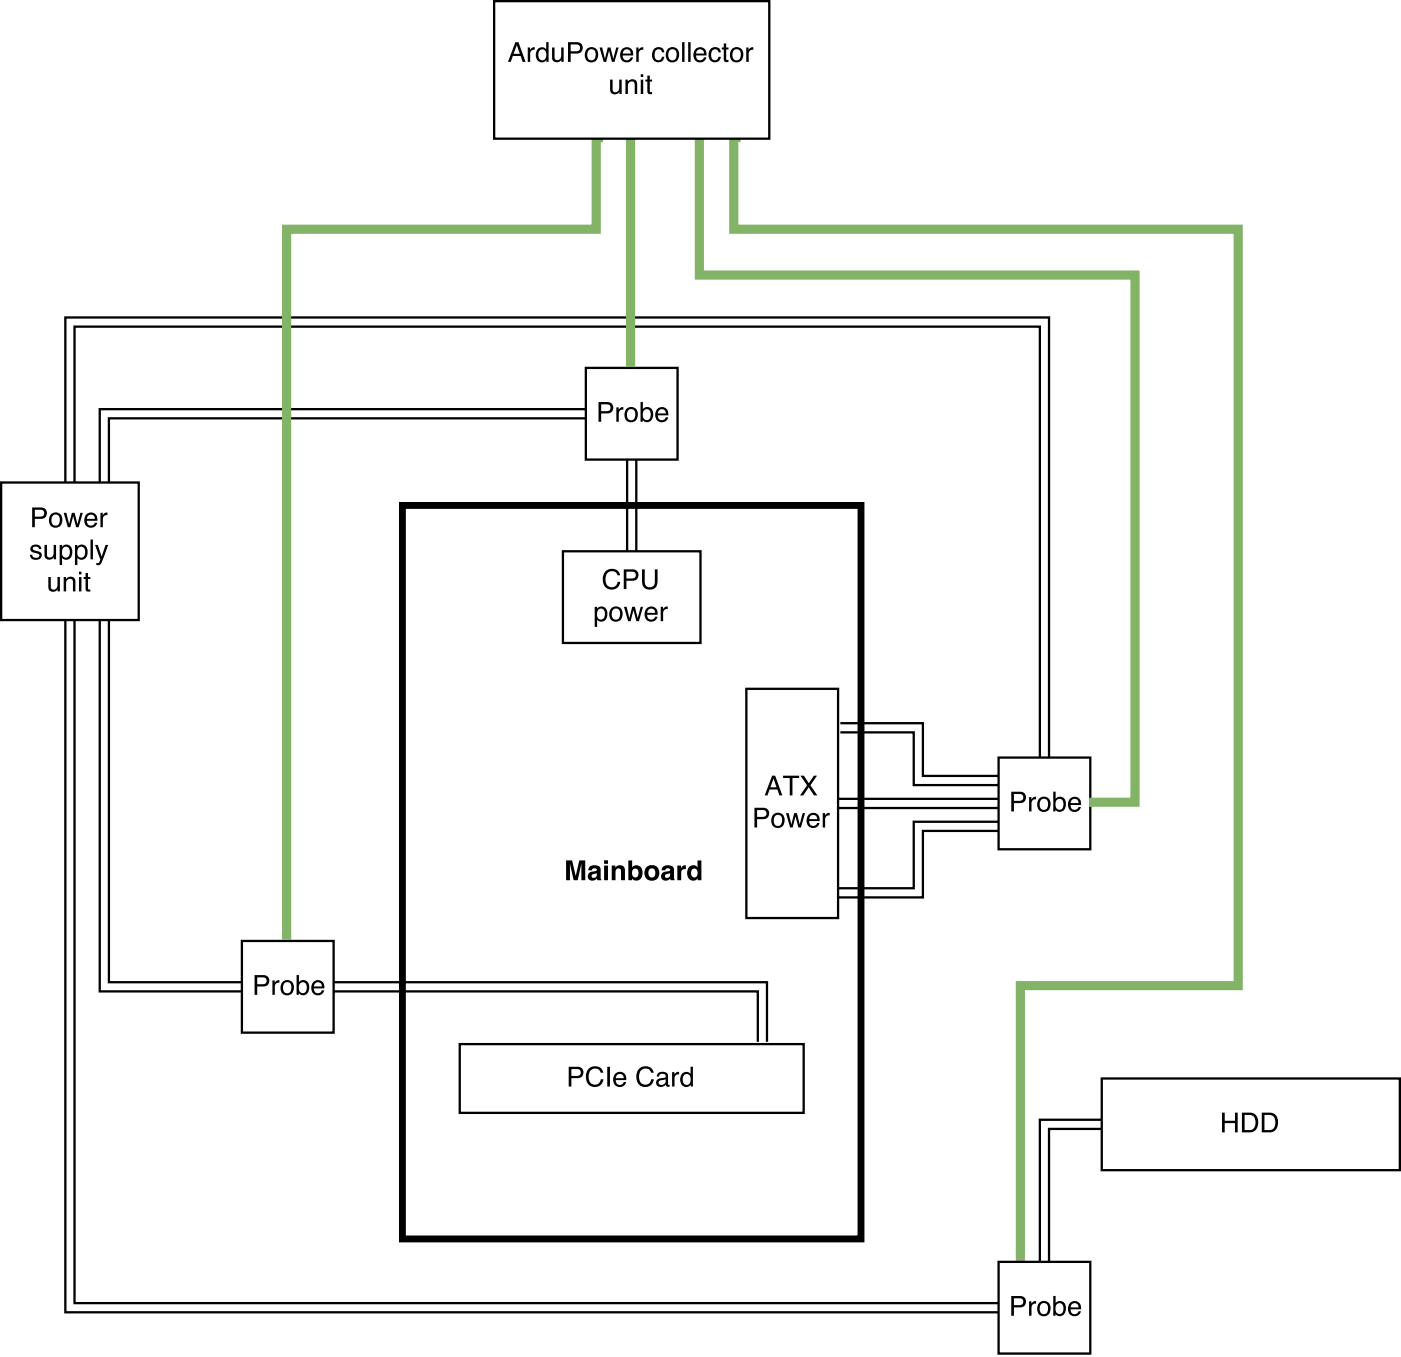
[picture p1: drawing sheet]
<svg xmlns="http://www.w3.org/2000/svg" width="216mm" height="209mm" viewBox="0 0 216 209" stroke-linecap="round" stroke-linejoin="round" font-family="sans-serif">
<path d="M61.9 77.8h70.6v112.9h-70.6z" fill="none" stroke="#000" stroke-width="1.1" stroke-linecap="butt"/>
<path d="M87.1 132.4h.9l.6 2.4 .5-2.4h.9v3.1h-.6l.1-2.6-.6 2.6h-.6l-.6-2.6v2.6h-.6zM91.2 134.6l-.1 .1a.4 .4 0 0 0 .4 .4 .4 .4 0 0 0 .3-.5v-.2zM90.7 133.5a1.15 1.15 0 0 1 1.7 .1v1.6l.1 .3h-.6l-.1-.3a.75 .75 0 0 1-1.3 0 .75 .75 0 0 1 .8-1.1l.5-.1a.36 .36 0 0 0-.4-.4 .36 .36 0 0 0-.3 .3h-.6zM92.9 132.4h.6v.5h-.6zM92.9 133.2h.6v2.3h-.6zM94.1 133.2h.6v.3a.79 .79 0 0 1 .9-.3 .79 .79 0 0 1 .6 .7v1.6h-.7v-1.4a.44 .44 0 0 0-.5-.4 .44 .44 0 0 0-.3 .5v1.3h-.6zM96.7 132.4h.6v1.1a.92 .92 0 0 1 1.1-.2 .92 .92 0 0 1 .5 1 .93 .93 0 0 1-.5 1.1 .93 .93 0 0 1-1.2-.2v.3h-.5zM97.4 133.8a.68 .68 0 0 0-.2 .8 .68 .68 0 0 0 .8 .4 .77 .77 0 0 0-.3-1.3zM99.9 133.8a.69 .69 0 0 0-.1 .9 .69 .69 0 0 0 .8 .3 .77 .77 0 0 0-.3-1.4zM99.1 134.3a1.2 1.2 0 0 1 2.4 0 1.2 1.2 0 0 1-2.4 0zM102.4 134.6l-.1 .1a.4 .4 0 0 0 .5 .4 .4 .4 0 0 0 .3-.5v-.2zM101.9 133.5a1.15 1.15 0 0 1 1.8 .1v1.6l.1 .3h-.6l-.1-.3a.75 .75 0 0 1-1.3 0 .75 .75 0 0 1 .7-1.1l.6-.1a.36 .36 0 0 0-.4-.4 .36 .36 0 0 0-.3 .3h-.6zM104.2 133.2h.6v.4a.7 .7 0 0 1 .7-.4v.6a.6 .6 0 0 0-.7 .6v1.1h-.6zM106 133.5a.83 .83 0 0 1 1.3 0v-1.1h.6v3.1h-.6v-.3a.91 .91 0 0 1-1.1 .2 .91 .91 0 0 1-.5-1zM106.5 133.8a.76 .76 0 0 0 .3 1.2 .71 .71 0 0 0 .5-.6 .71 .71 0 0 0-.5-.7z" fill="#000"/>
<path d="M86.6 84.8h21.2v14.2h-21.2z" fill="#fff"/>
<path d="M86.6 84.8h21.2v14.2h-21.2z" fill="none" stroke="#000" stroke-width=".35"/>
<g fill="#000">
<path d="M92.1 93.8a1.12 1.12 0 0 0 .1 1.5 .82 .82 0 0 0 .8-.4 .82 .82 0 0 0 0-.9 .56 .56 0 0 0-.9-.2zM91.5 93.4h.4v.3a.9 .9 0 0 1 1.1-.3 .9 .9 0 0 1 .4 1 .93 .93 0 0 1-.4 1.1 .93 .93 0 0 1-1.1-.1v1.1h-.4zM94.4 93.8a.94 .94 0 0 0 .4 1.6 .94 .94 0 0 0 .5-1.4 .62 .62 0 0 0-.9-.2zM94 93.7a1.06 1.06 0 0 1 1.4-.2 1.06 1.06 0 0 1 .4 1.3 1.05 1.05 0 0 1-1.4 .8 1.05 1.05 0 0 1-.6-1.4zM96 93.4h.4l.4 1.7 .5-1.7h.4l.4 1.7 .5-1.7h.3l-.6 2.2h-.4l-.4-1.7-.5 1.7h-.4zM99.5 93.7a1.01 1.01 0 0 1 1.2-.2 1.01 1.01 0 0 1 .5 1.1h-1.6a.63 .63 0 0 0 .4 .7 .63 .63 0 0 0 .8-.4h.4a1.04 1.04 0 0 1-1.4 .7 1.04 1.04 0 0 1-.6-1.4zM99.8 93.8l-.2 .5h1.2a.61 .61 0 0 0-.4-.6 .61 .61 0 0 0-.6 .1zM101.7 93.4h.3v.4a.64 .64 0 0 1 .7-.5v.4a.57 .57 0 0 0-.7 .6v1.3h-.3z"/>
<path d="M93.1 88a1.32 1.32 0 0 1 1.3-.4 1.32 1.32 0 0 1 1 .9h-.4a.94 .94 0 0 0-1.1-.6 .94 .94 0 0 0-.7 1 1.06 1.06 0 0 0 .2 1.2 1.06 1.06 0 0 0 1.3 .1l.3-.7h.4a1.36 1.36 0 0 1-1.5 1.2 1.36 1.36 0 0 1-1.2-1.6l.1-.6zM96 87.6h1.3a.88 .88 0 0 1 .9 .9 .88 .88 0 0 1-.9 .9h-.9v1.3h-.4zM96.4 88v1h.8a.53 .53 0 0 0 .6-.5 .53 .53 0 0 0-.6-.5zM98.8 87.6h.4v1.9a.78 .78 0 0 0 .8 .9 .78 .78 0 0 0 .8-.9v-1.9h.4v1.7a1.21 1.21 0 0 1-1.2 1.4 1.21 1.21 0 0 1-1.2-1.4z"/>
</g>
<path d="M114.8 106h14.1v35.3h-14.1z" fill="#fff"/>
<path d="M10.1 74.3v-25.4h151.3v67.7M11.5 74.3v-24h148.5v66.3M90.1 63h-74.8v11.3M90.1 64.4h-73.3v9.9M10.1 95.4v106.6h143.5M11.5 95.4v105.2h142.1M15.3 95.4v57.2h21.9M16.8 95.4v55.8h20.4M114.8 106h14.1v35.3h-14.1z" fill="none" stroke="#000" stroke-width=".35"/>
<g fill="#000">
<path d="M116.1 124.3h1.3a.88 .88 0 0 1 .9 .9 .88 .88 0 0 1-.9 .9h-.9v1.3h-.4zM116.5 124.7v1h.8a.53 .53 0 0 0 .6-.5 .53 .53 0 0 0-.6-.5zM119.3 125.5a.94 .94 0 0 0 .4 1.6 .94 .94 0 0 0 .5-1.4 .62 .62 0 0 0-.9-.2zM118.9 125.4a1.06 1.06 0 0 1 1.4-.2 1.06 1.06 0 0 1 .4 1.3 1.05 1.05 0 0 1-1.4 .9 1.05 1.05 0 0 1-.6-1.5zM120.9 125.1h.4l.5 1.8 .4-1.8h.4l.4 1.8 .5-1.8h.4l-.7 2.3h-.4l-.4-1.8-.5 1.8h-.3zM124.4 125.4a1.01 1.01 0 0 1 1.2-.2 1.01 1.01 0 0 1 .5 1.2h-1.6a.63 .63 0 0 0 .5 .7 .63 .63 0 0 0 .7-.4h.4a1.04 1.04 0 0 1-1.4 .7 1.04 1.04 0 0 1-.6-1.4zM124.7 125.6l-.2 .5h1.2a.61 .61 0 0 0-.3-.6 .61 .61 0 0 0-.7 .1zM126.6 125.1h.3v.4a.64 .64 0 0 1 .8-.4l-.1 .4a.57 .57 0 0 0-.7 .6v1.3h-.3z"/>
<path d="M119 119.8l-.5 1.4h1zM118.8 119.4h.5l1.1 3h-.5l-.3-.9h-1.2l-.3 .9h-.4zM120.5 119.4h2.4v.3h-1v2.7h-.4v-2.7h-1zM123.2 119.4h.5l.7 1.1 .8-1.1h.5l-1 1.5 1.1 1.5h-.6l-.8-1.2-.8 1.2h-.5l1.1-1.5z"/>
</g>
<path d="M.2 74.3h21.1v21.1h-21.1z" fill="#fff"/>
<path d="M.2 74.3h21.1v21.1h-21.1z" fill="none" stroke="#000" stroke-width=".35"/>
<g fill="#000">
<path d="M4.9 78.1h1.4a.88 .88 0 0 1 .9 .9 .88 .88 0 0 1-.9 .9h-.9v1.2h-.5zM5.4 78.5v1h.8a.53 .53 0 0 0 .6-.5 .53 .53 0 0 0-.6-.5zM8.2 79.3a.94 .94 0 0 0 .4 1.6 .94 .94 0 0 0 .5-1.4 .62 .62 0 0 0-.9-.2zM7.8 79.2a1.06 1.06 0 0 1 1.4-.2 1.06 1.06 0 0 1 .4 1.3 1.05 1.05 0 0 1-1.4 .9 1.05 1.05 0 0 1-.6-1.5zM9.8 78.9h.4l.4 1.8 .5-1.8h.4l.4 1.8 .5-1.8h.3l-.6 2.2h-.4l-.4-1.7-.5 1.7h-.4zM13.3 79.2a1.01 1.01 0 0 1 1.2-.2 1.01 1.01 0 0 1 .5 1.2h-1.6a.63 .63 0 0 0 .4 .7 .63 .63 0 0 0 .8-.5h.4a1.04 1.04 0 0 1-1.4 .8 1.04 1.04 0 0 1-.6-1.5zM13.6 79.4l-.2 .5h1.2a.61 .61 0 0 0-.4-.7 .61 .61 0 0 0-.6 .2zM15.5 78.9h.3v.4a.64 .64 0 0 1 .7-.4v.4a.57 .57 0 0 0-.7 .6v1.2h-.3z"/>
<path d="M4.9 84a.89 .89 0 0 1 1.5 .5h-.4a.51 .51 0 0 0-.4-.4 .51 .51 0 0 0-.6 .3 1.72 1.72 0 0 0 1.2 .6 .7 .7 0 0 1 .1 .8 .7 .7 0 0 1-.8 .4 .78 .78 0 0 1-.9-.8h.4a.57 .57 0 0 0 .5 .5 .57 .57 0 0 0 .6-.4l-.2-.2a1.84 1.84 0 0 1-1.2-.6v-.4zM6.8 83.9h.4v1.4a.52 .52 0 0 0 .6 .5 .52 .52 0 0 0 .4-.6l.1-1.3h.3v2.2h-.3v-.3a.77 .77 0 0 1-.9 .3 .77 .77 0 0 1-.6-.7zM9.7 84.3a1.12 1.12 0 0 0 .2 1.5 .82 .82 0 0 0 .8-.4 .82 .82 0 0 0 0-.9 .56 .56 0 0 0-1-.2zM9.2 83.9h.3v.3a.9 .9 0 0 1 1.1-.3 .9 .9 0 0 1 .5 1 .93 .93 0 0 1-.4 1.1 .93 .93 0 0 1-1.1-.2v1.2h-.4zM12.1 84.3a1.12 1.12 0 0 0 .2 1.5 .82 .82 0 0 0 .8-.4 .82 .82 0 0 0-.1-.9 .56 .56 0 0 0-.9-.2zM11.5 83.9h.4v.3a.9 .9 0 0 1 1.1-.3 .9 .9 0 0 1 .5 1 .93 .93 0 0 1-.4 1.1 .93 .93 0 0 1-1.2-.2v1.2h-.4zM13.9 83h.4v3.1h-.4zM14.6 83.9h.4l.6 1.8 .6-1.8h.4l-.4 1.3a3 3 0 0 1-1 1.8h-.4v-.4l.2 .1a.45 .45 0 0 0 .4-.6z"/>
<path d="M7.4 88.8h.4v1.5a.52 .52 0 0 0 .6 .4 .52 .52 0 0 0 .4-.6v-1.3h.4v2.2h-.3v-.3a.77 .77 0 0 1-.9 .4 .77 .77 0 0 1-.6-.8zM9.8 88.8h.4v.3a.78 .78 0 0 1 .9-.3 .78 .78 0 0 1 .5 .8v1.4h-.4v-1.4a.55 .55 0 0 0-.6-.5 .55 .55 0 0 0-.4 .8v1.1h-.4zM12.2 88.8h.3v2.2h-.3zM12.2 88h.3v.4h-.3zM13.2 88.2h.3v.6h.4v.3h-.4v1.5l.1 .1h.3v.3a.53 .53 0 0 1-.7-.4v-1.5h-.3v-.3h.3z"/>
</g>
<path d="M113.2 21.9v-.7h-.3v14.1h77.6v116.4h-33.5v42.3" fill="none" stroke="#82b366" stroke-width="1.4" stroke-linecap="butt"/>
<path d="M153.6 194.2h14.1v14.1h-14.1z" fill="#fff"/>
<path d="M51.3 151.2h66.7v9.1M51.3 152.6h65.3v7.7M153.6 194.2h14.1v14.1h-14.1z" fill="none" stroke="#000" stroke-width=".35"/>
<path d="M155.6 199.5h1.4a.88 .88 0 0 1 .9 .8 .88 .88 0 0 1-.9 .9h-1v1.3h-.4zM156 199.8v1.1h.8a.53 .53 0 0 0 .6-.6 .53 .53 0 0 0-.6-.5zM158.3 200.3h.4v.4a.64 .64 0 0 1 .7-.5v.4a.57 .57 0 0 0-.7 .6v1.3h-.4zM160.2 200.7a.94 .94 0 0 0 .4 1.6 .94 .94 0 0 0 .5-1.5 .62 .62 0 0 0-.9-.1zM159.9 200.5a1.06 1.06 0 0 1 1.3-.1 1.06 1.06 0 0 1 .4 1.3 1.05 1.05 0 0 1-1.3 .8 1.05 1.05 0 0 1-.7-1.4zM162 199.4h.4v1.1a.91 .91 0 0 1 1.1-.2 .91 .91 0 0 1 .5 1 .94 .94 0 0 1-.4 1.1 .94 .94 0 0 1-1.1-.1l-.1-.1v.3h-.4zM162.6 200.7a1.07 1.07 0 0 0 .2 1.5 .74 .74 0 0 0 .7-.3 .74 .74 0 0 0 .1-.8 .58 .58 0 0 0-.4-.5 .58 .58 0 0 0-.6 .1zM164.6 200.6a1.01 1.01 0 0 1 1.2-.2 1.01 1.01 0 0 1 .5 1.1h-1.6a.63 .63 0 0 0 .5 .7 .63 .63 0 0 0 .7-.4h.4a1.04 1.04 0 0 1-1.4 .7 1.04 1.04 0 0 1-.6-1.4zM164.9 200.7l-.2 .5h1.2a.61 .61 0 0 0-.3-.6 .61 .61 0 0 0-.7 .1z" fill="#000"/>
<path d="M37.2 144.8h14.1v14.1h-14.1z" fill="#fff"/>
<path d="M96.5 70.7v14.1M97.9 70.7v14.1M37.2 144.8h14.1v14.1h-14.1z" fill="none" stroke="#000" stroke-width=".35"/>
<path d="M39.2 150.1h1.3a.88 .88 0 0 1 .9 .8 .88 .88 0 0 1-.9 .9h-.9v1.3h-.4zM39.6 150.4v1.1h.8a.53 .53 0 0 0 .6-.6 .53 .53 0 0 0-.6-.5zM41.9 150.9h.4v.4a.64 .64 0 0 1 .7-.4v.3a.57 .57 0 0 0-.7 .6v1.3h-.4zM43.8 151.3a.94 .94 0 0 0 .4 1.6 .94 .94 0 0 0 .5-1.4 .62 .62 0 0 0-.9-.2zM43.4 151.2a1.06 1.06 0 0 1 1.4-.2 1.06 1.06 0 0 1 .4 1.3 1.05 1.05 0 0 1-1.4 .8 1.05 1.05 0 0 1-.6-1.4zM45.6 150.1h.4v1.1a.91 .91 0 0 1 1.1-.3 .91 .91 0 0 1 .5 1.1 .94 .94 0 0 1-.4 1 .94 .94 0 0 1-1.1 0l-.1-.2v.3h-.4zM46.2 151.4a1.07 1.07 0 0 0 .2 1.4 .74 .74 0 0 0 .7-.3 .74 .74 0 0 0 .1-.7 .58 .58 0 0 0-.4-.6 .58 .58 0 0 0-.6 .2zM48.2 151.2a1.01 1.01 0 0 1 1.2-.2 1.01 1.01 0 0 1 .5 1.1h-1.6a.63 .63 0 0 0 .5 .8 .63 .63 0 0 0 .7-.5h.4a1.04 1.04 0 0 1-1.4 .7 1.04 1.04 0 0 1-.6-1.4zM48.5 151.4l-.2 .4h1.2a.61 .61 0 0 0-.3-.6 .61 .61 0 0 0-.7 .2z" fill="#000"/>
<path d="M90.1 56.6h14.1v14.1h-14.1z" fill="#fff"/>
<path d="M90.1 56.6h14.1v14.1h-14.1zM129.3 112.7h11.3v8.1h13M129.3 111.3h12.7v8.1h11.6M128.9 124.4h24.7M128.9 122.9h24.7M153.6 127.9h-11.6v10.2h-13.1M153.6 126.5h-13v10.2h-11.7" fill="none" stroke="#000" stroke-width=".35"/>
<path d="M92.1 61.9h1.4a.88 .88 0 0 1 .9 .9 .88 .88 0 0 1-.9 .8h-1v1.3h-.4zM92.5 62.2v1.1h.8a.53 .53 0 0 0 .6-.5 .53 .53 0 0 0-.6-.6zM94.8 62.7h.4v.4a.64 .64 0 0 1 .7-.4v.3a.57 .57 0 0 0-.7 .6v1.3h-.4zM96.7 63.1a.94 .94 0 0 0 .4 1.6 .94 .94 0 0 0 .5-1.4 .62 .62 0 0 0-.9-.2zM96.4 63a1.06 1.06 0 0 1 1.3-.2 1.06 1.06 0 0 1 .4 1.3 1.05 1.05 0 0 1-1.3 .9 1.05 1.05 0 0 1-.7-1.5zM98.5 61.9h.4v1.1a.91 .91 0 0 1 1.1-.3 .91 .91 0 0 1 .5 1.1 .94 .94 0 0 1-.4 1 .94 .94 0 0 1-1.1 0l-.1-.2v.3h-.4zM99.1 63.2a1.07 1.07 0 0 0 .2 1.4 .74 .74 0 0 0 .7-.3 .74 .74 0 0 0 .1-.7 .58 .58 0 0 0-.4-.6 .58 .58 0 0 0-.6 .2zM101.1 63a1.01 1.01 0 0 1 1.2-.2 1.01 1.01 0 0 1 .5 1.1h-1.6a.63 .63 0 0 0 .5 .8 .63 .63 0 0 0 .7-.5h.4a1.04 1.04 0 0 1-1.4 .7 1.04 1.04 0 0 1-.6-1.4zM101.4 63.2l-.2 .4h1.2a.61 .61 0 0 0-.3-.6 .61 .61 0 0 0-.7 .2z" fill="#000"/>
<path d="M153.6 116.6h14.1v14.1h-14.1z" fill="#fff"/>
<path d="M153.6 116.6h14.1v14.1h-14.1z" fill="none" stroke="#000" stroke-width=".35"/>
<path d="M155.6 121.8h1.4a.88 .88 0 0 1 .9 .9 .88 .88 0 0 1-.9 .9h-1v1.3h-.4zM156 122.2v1.1h.8a.53 .53 0 0 0 .6-.6 .53 .53 0 0 0-.6-.5zM158.3 122.7h.4v.4a.64 .64 0 0 1 .7-.5v.4a.57 .57 0 0 0-.7 .6v1.3h-.4zM160.2 123a.94 .94 0 0 0 .4 1.6 .94 .94 0 0 0 .5-1.4 .62 .62 0 0 0-.9-.2zM159.9 122.9a1.06 1.06 0 0 1 1.3-.1 1.06 1.06 0 0 1 .4 1.3 1.05 1.05 0 0 1-1.3 .8 1.05 1.05 0 0 1-.7-1.4zM162 121.8h.4v1.1a.91 .91 0 0 1 1.1-.2 .91 .91 0 0 1 .5 1 .94 .94 0 0 1-.4 1.1 .94 .94 0 0 1-1.1-.1l-.1-.1v.3h-.4zM162.6 123.1a1.07 1.07 0 0 0 .2 1.5 .74 .74 0 0 0 .7-.3 .74 .74 0 0 0 .1-.8 .58 .58 0 0 0-.4-.5 .58 .58 0 0 0-.6 .1zM164.6 123a1.01 1.01 0 0 1 1.2-.3 1.01 1.01 0 0 1 .5 1.2h-1.6a.63 .63 0 0 0 .5 .7 .63 .63 0 0 0 .7-.4h.4a1.04 1.04 0 0 1-1.4 .7 1.04 1.04 0 0 1-.6-1.4zM164.9 123.1l-.2 .5h1.2a.61 .61 0 0 0-.3-.6 .61 .61 0 0 0-.7 .1z" fill="#000"/>
<path d="M70.7 160.7h52.9v10.6h-52.9z" fill="#fff"/>
<path d="M70.7 160.7h52.9v10.6h-52.9zM169.5 173.7h-8.1v20.5M169.5 172.3h-9.5v21.9" fill="none" stroke="#000" stroke-width=".35"/>
<path d="M87.5 164.2h1.4a.88 .88 0 0 1 .9 .9 .88 .88 0 0 1-.9 .8h-1v1.3h-.4zM87.9 164.5v1.1h.8a.53 .53 0 0 0 .7-.5 .53 .53 0 0 0-.7-.6zM90.5 164.6a1.32 1.32 0 0 1 1.3-.5 1.32 1.32 0 0 1 1 1h-.4a.94 .94 0 0 0-1.1-.6 .94 .94 0 0 0-.7 .9 1.06 1.06 0 0 0 .2 1.2 1.06 1.06 0 0 0 1.3 .2l.3-.7h.4a1.36 1.36 0 0 1-1.5 1.2 1.36 1.36 0 0 1-1.2-1.6l.1-.6zM93.4 164.2h.4v3h-.4zM94.6 165.3a1.01 1.01 0 0 1 1.3-.2 1.01 1.01 0 0 1 .5 1.1h-1.7a.63 .63 0 0 0 .5 .8 .63 .63 0 0 0 .8-.5h.3a1.04 1.04 0 0 1-1.3 .7 1.04 1.04 0 0 1-.6-1.4zM94.9 165.5l-.2 .4h1.3a.61 .61 0 0 0-.4-.6 .61 .61 0 0 0-.7 .2zM98.3 164.6a1.32 1.32 0 0 1 1.3-.5 1.32 1.32 0 0 1 1 1h-.4a.94 .94 0 0 0-1.1-.6 .94 .94 0 0 0-.8 .9 1.06 1.06 0 0 0 .3 1.2 1.06 1.06 0 0 0 1.2 .2l.4-.7h.4a1.36 1.36 0 0 1-1.6 1.2 1.36 1.36 0 0 1-1.1-1.6l.1-.6zM101.4 166.4a.48 .48 0 0 0 .3 .6 .48 .48 0 0 0 .6-.2l.1-.7-.8 .2zM101.2 165.2a1.07 1.07 0 0 1 1.6 .2v1.5l.2 .1v.2a.42 .42 0 0 1-.6-.3 .77 .77 0 0 1-1 .4 .77 .77 0 0 1-.4-1l.4-.3 1-.2a.5 .5 0 0 0-.5-.6 .5 .5 0 0 0-.5 .5h-.3zM103.4 165h.4v.4a.64 .64 0 0 1 .7-.4l-.1 .4a.57 .57 0 0 0-.6 .5v1.3h-.4zM105.2 165.5a.85 .85 0 0 0-.2 .9 .85 .85 0 0 0 .8 .5 .99 .99 0 0 0 0-1.6h-.3zM105.1 165.1l.7-.1 .4 .3v-1.1h.4v3h-.3v-.3a.91 .91 0 0 1-1.2 .3 .91 .91 0 0 1-.5-1 1.31 1.31 0 0 1 .5-1.1z" fill="#000"/>
<path d="M169.5 166h45.9v14.1h-45.9z" fill="#fff"/>
<path d="M169.5 166h45.9v14.1h-45.9z" fill="none" stroke="#000" stroke-width=".35"/>
<path d="M188 171.2h.4v1.3h1.6v-1.3h.4v3.1h-.4v-1.4h-1.6v1.4h-.4zM191.5 171.6v2.3h.7a1.07 1.07 0 0 0 .9-1.5 .87 .87 0 0 0-.9-.8zM191.1 171.2a2.54 2.54 0 0 1 2 .3 1.73 1.73 0 0 1-.4 2.7l-1.6 .1zM194.5 171.6v2.3h.8a1.07 1.07 0 0 0 .9-1.5 .87 .87 0 0 0-.9-.8zM194.1 171.2a2.54 2.54 0 0 1 2 .3 1.73 1.73 0 0 1-.4 2.7l-1.6 .1z" fill="#000"/>
<path d="M92.1 21.9v-.7h-.4v14.1h-47.6v109.3M97 21.2v35.2M107.6 21.2v21.1h67v81.2h-7" fill="none" stroke="#82b366" stroke-width="1.4" stroke-linecap="butt"/>
<path d="M76 .2h42.4v21.1h-42.4z" fill="#fff"/>
<path d="M76 .2h42.4v21.1h-42.4z" fill="none" stroke="#000" stroke-width=".35"/>
<g fill="#000">
<path d="M79.5 6.9l-.5 1.4h1zM79.3 6.5h.5l1.1 3h-.5l-.3-.9h-1.2l-.3 .9h-.4zM81.2 7.3h.3v.4a.64 .64 0 0 1 .8-.4l-.1 .4a.57 .57 0 0 0-.6 .6v1.2h-.4zM83 7.8a.85 .85 0 0 0-.2 .9 .85 .85 0 0 0 .8 .6 .99 .99 0 0 0 0-1.7h-.3zM82.9 7.4l.6-.1 .5 .3v-1.1h.4v3h-.3v-.3a.91 .91 0 0 1-1.2 .3 .91 .91 0 0 1-.5-1 1.31 1.31 0 0 1 .5-1.1zM84.9 7.3h.4v1.5a.52 .52 0 0 0 .6 .5 .52 .52 0 0 0 .4-.7v-1.3h.4v2.2h-.3v-.3a.77 .77 0 0 1-.9 .4 .77 .77 0 0 1-.6-.8zM87.4 6.5h1.4a.88 .88 0 0 1 .9 .9 .88 .88 0 0 1-.9 .8h-1v1.3h-.4zM87.8 6.8v1.1h.8a.53 .53 0 0 0 .6-.5 .53 .53 0 0 0-.6-.6zM90.6 7.7a.94 .94 0 0 0 .4 1.6 .94 .94 0 0 0 .5-1.4 .62 .62 0 0 0-.9-.2zM90.3 7.6a1.06 1.06 0 0 1 1.3-.2 1.06 1.06 0 0 1 .4 1.3 1.05 1.05 0 0 1-1.3 .9 1.05 1.05 0 0 1-.7-1.5zM92.2 7.3h.4l.5 1.8 .4-1.8h.4l.5 1.7 .4-1.7h.4l-.7 2.2h-.3l-.5-1.7-.4 1.7h-.4zM95.7 7.6a1.01 1.01 0 0 1 1.2-.2 1.01 1.01 0 0 1 .5 1.1h-1.6a.63 .63 0 0 0 .5 .8 .63 .63 0 0 0 .7-.5h.4a1.04 1.04 0 0 1-1.4 .7 1.04 1.04 0 0 1-.6-1.4zM96 7.8l-.2 .4h1.2a.61 .61 0 0 0-.3-.6 .61 .61 0 0 0-.7 .2zM97.9 7.3h.3v.4a.64 .64 0 0 1 .8-.4l-.1 .4a.57 .57 0 0 0-.6 .6v1.2h-.4zM100.6 7.6a.91 .91 0 0 1 1-.3 .91 .91 0 0 1 .6 .8h-.4a.57 .57 0 0 0-.6-.5 .57 .57 0 0 0-.5 .7 .66 .66 0 0 0 .2 .8 .66 .66 0 0 0 .8 0l.1-.4h.4a.96 .96 0 0 1-1.1 .9 .96 .96 0 0 1-.8-1.1l.1-.7zM103.1 7.7a.94 .94 0 0 0 .4 1.6 .94 .94 0 0 0 .5-1.4 .62 .62 0 0 0-.9-.2zM102.7 7.6a1.06 1.06 0 0 1 1.4-.2 1.06 1.06 0 0 1 .4 1.3 1.05 1.05 0 0 1-1.4 .9 1.05 1.05 0 0 1-.6-1.5zM104.9 6.5h.4v3h-.4zM105.9 6.5h.4v3h-.4zM107 7.6a1.01 1.01 0 0 1 1.2-.2 1.01 1.01 0 0 1 .5 1.1h-1.6a.63 .63 0 0 0 .5 .8 .63 .63 0 0 0 .7-.5h.4a1.04 1.04 0 0 1-1.4 .7 1.04 1.04 0 0 1-.6-1.4zM107.3 7.8l-.2 .4h1.2a.61 .61 0 0 0-.3-.6 .61 .61 0 0 0-.7 .2zM109.3 7.6a.91 .91 0 0 1 1-.3 .91 .91 0 0 1 .6 .8h-.4a.57 .57 0 0 0-.6-.5 .57 .57 0 0 0-.5 .7 .66 .66 0 0 0 .2 .8 .66 .66 0 0 0 .8 0l.1-.4h.4a.96 .96 0 0 1-1.1 .9 .96 .96 0 0 1-.8-1.1l.1-.7zM111.4 6.7h.3v.6h.4v.3h-.4v1.5l.1 .1h.3v.3a.53 .53 0 0 1-.7-.4v-1.5h-.3v-.3h.3zM113 7.7a.94 .94 0 0 0 .3 1.6 .94 .94 0 0 0 .6-1.4 .62 .62 0 0 0-.9-.2zM112.6 7.6a1.06 1.06 0 0 1 1.3-.2 1.06 1.06 0 0 1 .4 1.3 1.05 1.05 0 0 1-1.3 .9 1.05 1.05 0 0 1-.7-1.5zM114.8 7.3h.4v.4a.64 .64 0 0 1 .7-.4v.4a.57 .57 0 0 0-.7 .6v1.2h-.4z"/>
<path d="M93.9 12.3h.3v1.4a.52 .52 0 0 0 .7 .5 .52 .52 0 0 0 .4-.7v-1.2h.3v2.2h-.3v-.4a.77 .77 0 0 1-.9 .4 .77 .77 0 0 1-.5-.7zM96.2 12.3h.4v.3a.78 .78 0 0 1 .9-.4 .78 .78 0 0 1 .5 .8v1.5h-.3v-1.4a.55 .55 0 0 0-.7-.5 .55 .55 0 0 0-.4 .7v1.2h-.4zM98.6 12.3h.4v2.2h-.4zM98.6 11.4h.4v.4h-.4zM99.6 11.6h.4v.7h.3v.3h-.3v1.4v.2h.3v.3a.53 .53 0 0 1-.7-.5v-1.4h-.3v-.3h.3z"/>
</g>
</svg>
